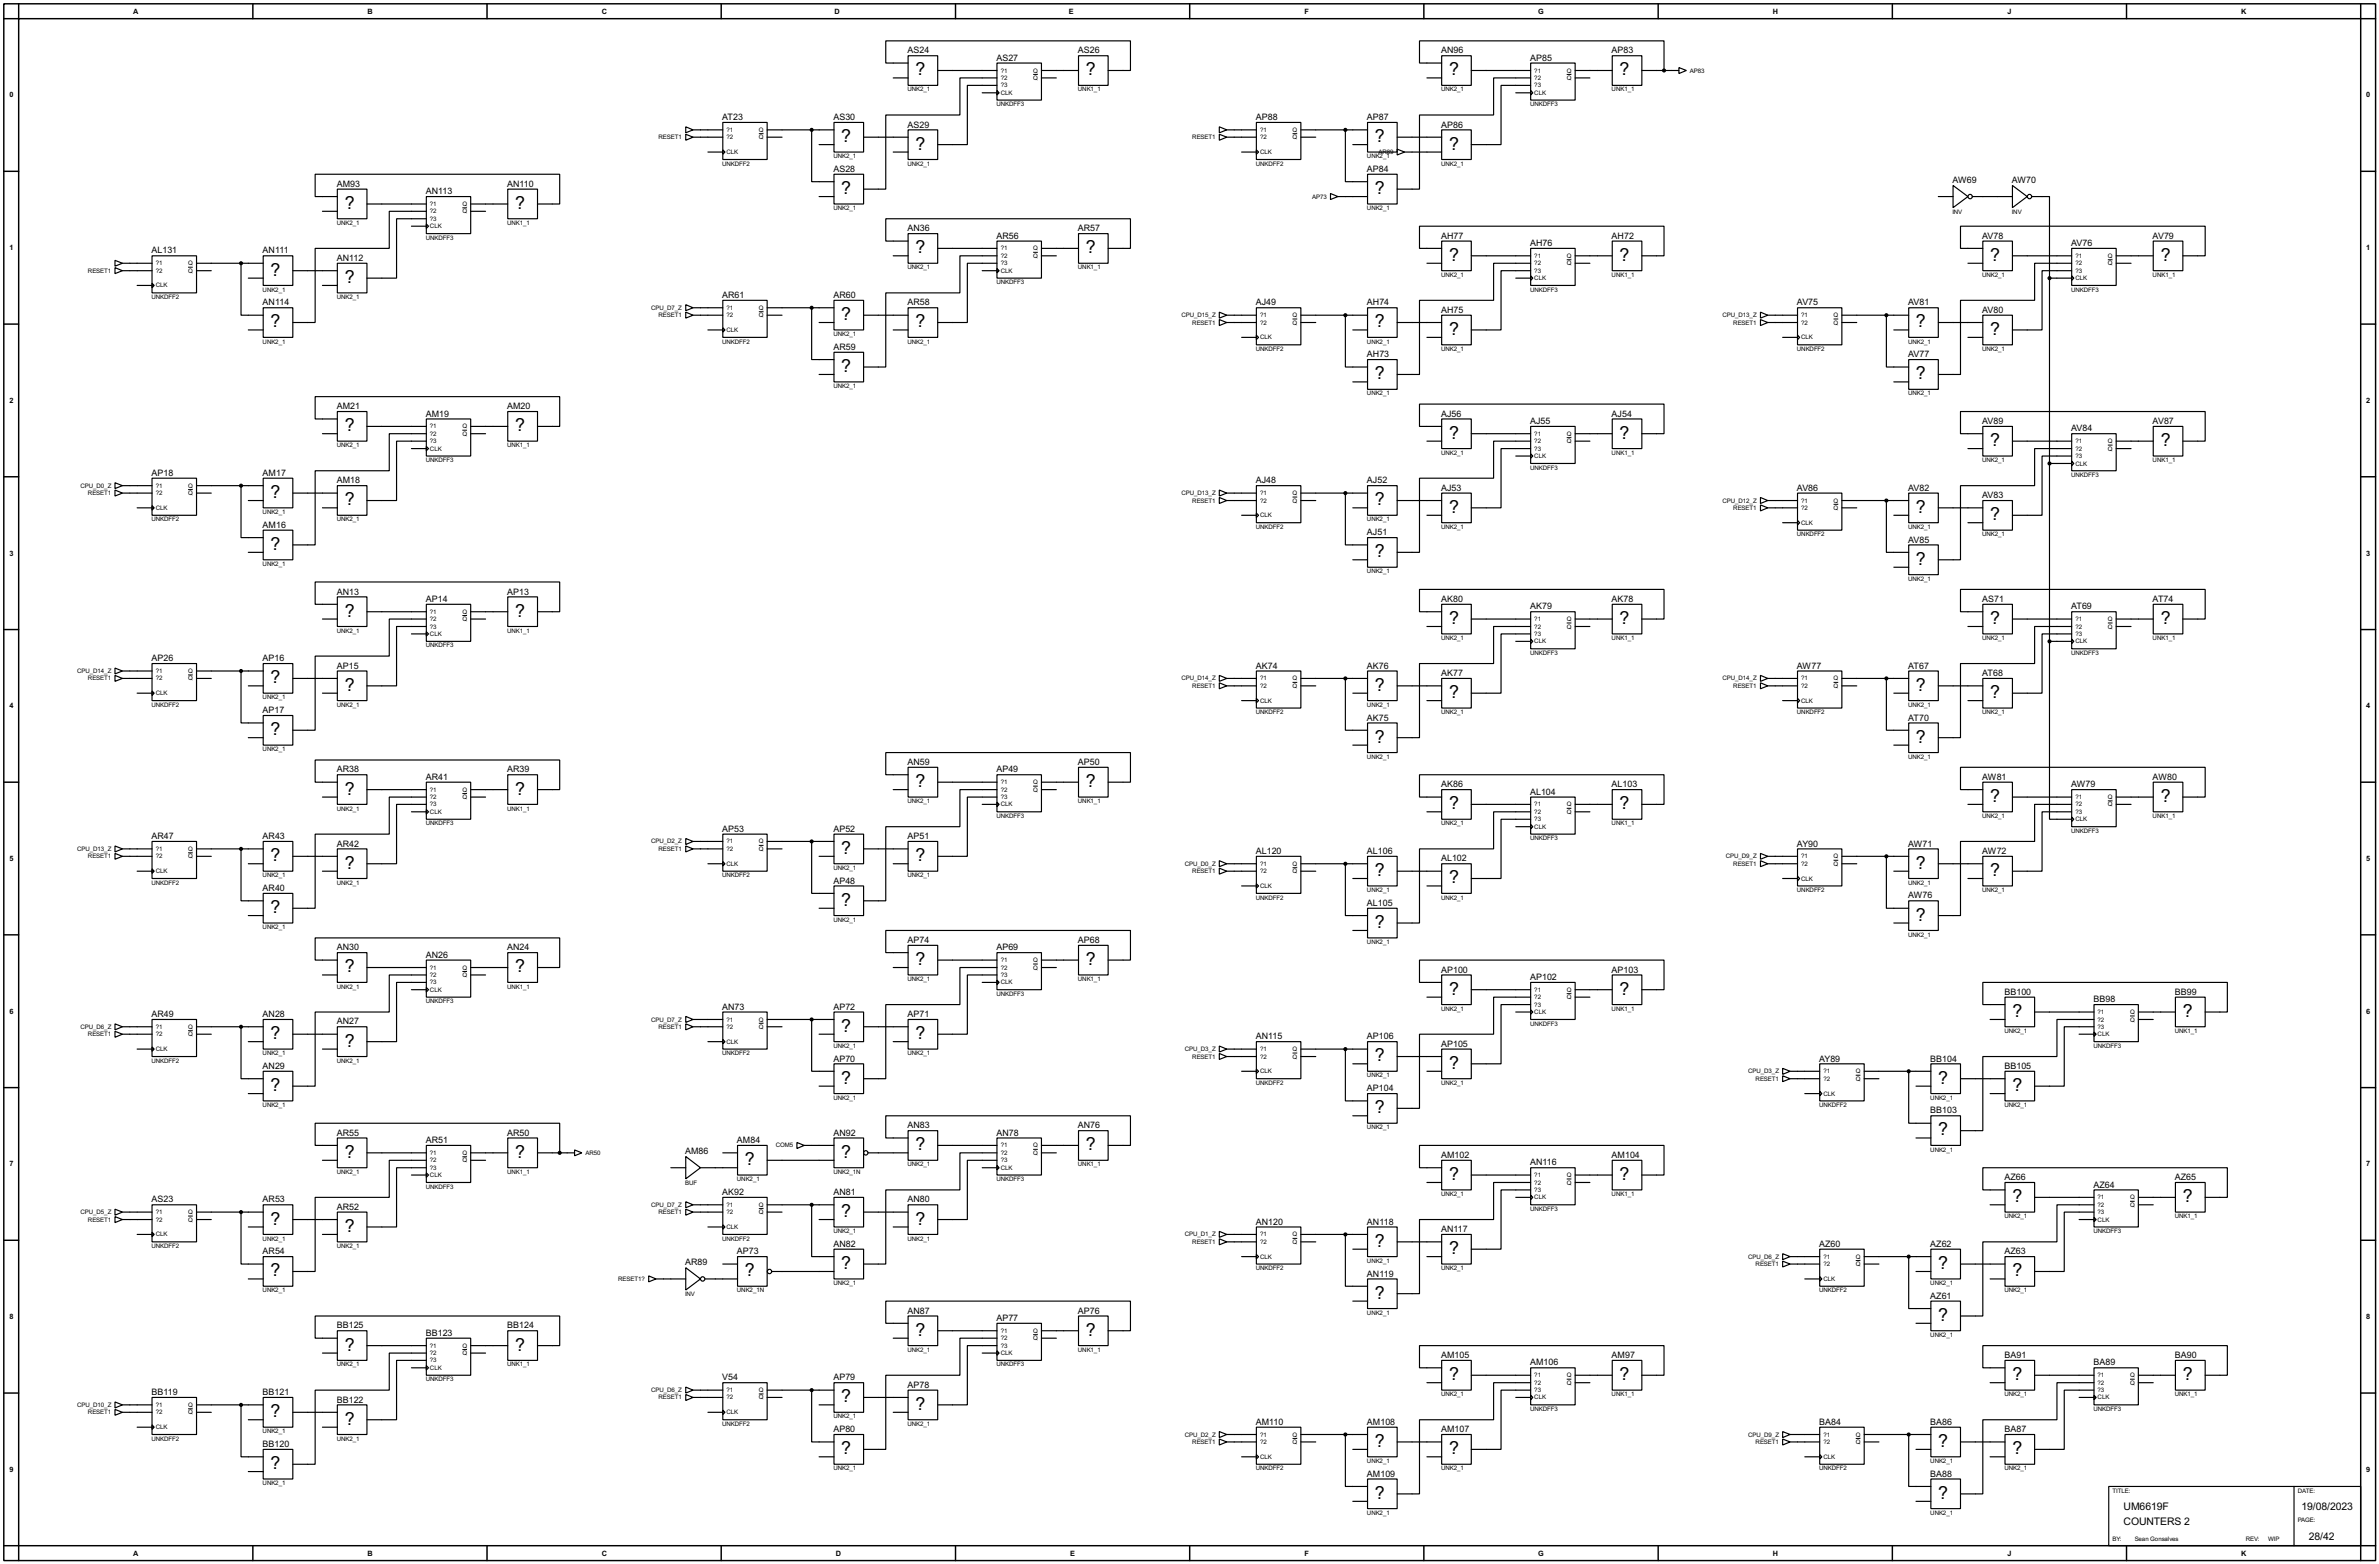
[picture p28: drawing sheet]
<svg xmlns="http://www.w3.org/2000/svg" width="815mm" height="536mm" viewBox="0 0 815 536" stroke-linecap="round" stroke-linejoin="round" font-family="sans-serif">
<defs><g id="words">
<g font-size="6.9">
<text x="313.7" y="25.9">?</text>
<text x="372.2" y="25.9">?</text>
<text x="496.6" y="25.9">?</text>
<text x="555" y="25.9">?</text>
<text x="288.3" y="48.7">?</text>
<text x="313.7" y="51.3">?</text>
<text x="471.2" y="48.7">?</text>
<text x="496.6" y="51.3">?</text>
<text x="118.2" y="71.5">?</text>
<text x="176.6" y="71.5">?</text>
<text x="288.3" y="66.5">?</text>
<text x="471.2" y="66.5">?</text>
<text x="313.7" y="86.8">?</text>
<text x="372.2" y="86.8">?</text>
<text x="496.6" y="89.4">?</text>
<text x="555" y="89.4">?</text>
<text x="682" y="89.4">?</text>
<text x="740.5" y="89.4">?</text>
<text x="92.8" y="94.5">?</text>
<text x="118.2" y="96.9">?</text>
<text x="92.8" y="112.2">?</text>
<text x="288.3" y="109.6">?</text>
<text x="313.7" y="112.2">?</text>
<text x="471.2" y="112.2">?</text>
<text x="656.6" y="112.2">?</text>
<text x="496.6" y="114.8">?</text>
<text x="682" y="114.8">?</text>
<text x="288.3" y="127.5">?</text>
<text x="471.2" y="130">?</text>
<text x="656.6" y="130">?</text>
<text x="118.2" y="147.7">?</text>
<text x="176.6" y="147.7">?</text>
<text x="496.6" y="150.3">?</text>
<text x="555" y="150.3">?</text>
<text x="682" y="152.9">?</text>
<text x="740.5" y="152.9">?</text>
<text x="92.8" y="170.7">?</text>
<text x="118.2" y="173.1">?</text>
<text x="471.2" y="173.1">?</text>
<text x="496.6" y="175.7">?</text>
<text x="656.6" y="175.7">?</text>
<text x="682" y="178.3">?</text>
<text x="92.8" y="188.4">?</text>
<text x="471.2" y="191">?</text>
<text x="656.6" y="193.5">?</text>
<text x="118.2" y="211.3">?</text>
<text x="176.6" y="211.3">?</text>
<text x="496.6" y="213.8">?</text>
<text x="555" y="213.8">?</text>
<text x="682" y="213.8">?</text>
<text x="740.5" y="213.8">?</text>
<text x="92.8" y="234.2">?</text>
<text x="118.2" y="236.7">?</text>
<text x="471.2" y="236.7">?</text>
<text x="496.6" y="239.2">?</text>
<text x="656.6" y="236.7">?</text>
<text x="682" y="239.2">?</text>
<text x="92.8" y="251.9">?</text>
<text x="471.2" y="254.5">?</text>
<text x="656.6" y="254.5">?</text>
<text x="313.7" y="269.7">?</text>
<text x="372.2" y="269.7">?</text>
<text x="118.2" y="272.3">?</text>
<text x="176.6" y="272.3">?</text>
<text x="682" y="274.8">?</text>
<text x="740.5" y="274.8">?</text>
<text x="496.6" y="277.3">?</text>
<text x="555" y="277.3">?</text>
<text x="288.3" y="292.6">?</text>
<text x="92.8" y="295.1">?</text>
<text x="118.2" y="297.7">?</text>
<text x="313.7" y="295.1">?</text>
<text x="656.6" y="297.7">?</text>
<text x="471.2" y="300.2">?</text>
<text x="496.6" y="302.7">?</text>
<text x="682" y="300.2">?</text>
<text x="288.3" y="310.4">?</text>
<text x="92.8" y="312.9">?</text>
<text x="471.2" y="318">?</text>
<text x="656.6" y="315.4">?</text>
<text x="118.2" y="333.2">?</text>
<text x="176.6" y="333.2">?</text>
<text x="313.7" y="330.7">?</text>
<text x="372.2" y="330.7">?</text>
<text x="496.6" y="340.8">?</text>
<text x="555" y="340.8">?</text>
<text x="288.3" y="353.5">?</text>
<text x="689.7" y="348.5">?</text>
<text x="748.1" y="348.5">?</text>
<text x="92.8" y="356.1">?</text>
<text x="118.2" y="358.6">?</text>
<text x="313.7" y="356.1">?</text>
<text x="471.2" y="363.7">?</text>
<text x="288.3" y="371.3">?</text>
<text x="496.6" y="366.2">?</text>
<text x="664.3" y="371.3">?</text>
<text x="92.8" y="373.9">?</text>
<text x="689.7" y="373.9">?</text>
<text x="471.2" y="381.5">?</text>
<text x="664.3" y="389.1">?</text>
<text x="313.7" y="394.2">?</text>
<text x="372.2" y="394.2">?</text>
<text x="118.2" y="396.7">?</text>
<text x="176.6" y="396.7">?</text>
<text x="255.3" y="399.3">?</text>
<text x="288.3" y="396.7">?</text>
<text x="496.6" y="404.3">?</text>
<text x="555" y="404.3">?</text>
<text x="689.7" y="412">?</text>
<text x="748.1" y="412">?</text>
<text x="92.8" y="419.6">?</text>
<text x="288.3" y="417">?</text>
<text x="313.7" y="419.6">?</text>
<text x="118.2" y="422.1">?</text>
<text x="471.2" y="427.2">?</text>
<text x="496.6" y="429.7">?</text>
<text x="92.8" y="437.4">?</text>
<text x="255.3" y="437.4">?</text>
<text x="288.3" y="434.8">?</text>
<text x="664.3" y="434.8">?</text>
<text x="689.7" y="437.4">?</text>
<text x="471.2" y="445">?</text>
<text x="664.3" y="452.6">?</text>
<text x="313.7" y="457.7">?</text>
<text x="372.2" y="457.7">?</text>
<text x="118.2" y="462.8">?</text>
<text x="176.6" y="462.8">?</text>
<text x="496.6" y="472.9">?</text>
<text x="555" y="472.9">?</text>
<text x="689.7" y="472.9">?</text>
<text x="748.1" y="472.9">?</text>
<text x="92.8" y="485.6">?</text>
<text x="288.3" y="480.5">?</text>
<text x="313.7" y="483.1">?</text>
<text x="118.2" y="488.2">?</text>
<text x="471.2" y="495.8">?</text>
<text x="664.3" y="495.8">?</text>
<text x="92.8" y="503.4">?</text>
<text x="288.3" y="498.3">?</text>
<text x="496.6" y="498.3">?</text>
<text x="689.7" y="498.3">?</text>
<text x="471.2" y="513.6">?</text>
<text x="664.3" y="513.6">?</text>
</g>
<g font-size="4">
<text x="727.8" y="517.5">UM6619F</text>
<text x="788.7" y="517.5">19/08/2023</text>
<text x="727.8" y="522.5">COUNTERS 2</text>
<text x="791.3" y="527.6">28/42</text>
</g>
<g font-size="3.4">
<text x="311" y="18.3">AS24</text>
<text x="341.5" y="20.8">AS27</text>
<text x="369.4" y="18.3">AS26</text>
<text x="493.9" y="18.3">AN96</text>
<text x="524.4" y="20.8">AP85</text>
<text x="552.3" y="18.3">AP83</text>
<text x="247.5" y="41.1">AT23</text>
<text x="285.6" y="41.1">AS30</text>
<text x="430.4" y="41.1">AP88</text>
<text x="468.5" y="41.1">AP87</text>
<text x="311" y="43.7">AS29</text>
<text x="493.9" y="43.7">AP86</text>
<text x="285.6" y="58.9">AS28</text>
<text x="468.5" y="58.9">AP84</text>
<text x="115.4" y="64">AM93</text>
<text x="173.8" y="64">AN110</text>
<text x="669.1" y="62.8">AW69</text>
<text x="689.5" y="62.8">AW70</text>
<text x="145.9" y="66.5">AN113</text>
<text x="311" y="79.2">AN36</text>
<text x="341.5" y="81.8">AR56</text>
<text x="369.4" y="79.2">AR57</text>
<text x="493.9" y="81.8">AH77</text>
<text x="552.3" y="81.8">AH72</text>
<text x="679.3" y="81.8">AV78</text>
<text x="737.7" y="81.8">AV79</text>
<text x="51.9" y="86.8">AL131</text>
<text x="90" y="86.8">AN111</text>
<text x="115.4" y="89.4">AN112</text>
<text x="524.4" y="84.3">AH76</text>
<text x="709.8" y="84.3">AV76</text>
<text x="90" y="104.7">AN114</text>
<text x="247.5" y="102.1">AR61</text>
<text x="285.6" y="102.1">AR60</text>
<text x="311" y="104.7">AR58</text>
<text x="430.4" y="104.7">AJ49</text>
<text x="468.5" y="104.7">AH74</text>
<text x="493.9" y="107.2">AH75</text>
<text x="615.8" y="104.7">AV75</text>
<text x="653.9" y="104.7">AV81</text>
<text x="679.3" y="107.2">AV80</text>
<text x="285.6" y="119.9">AR59</text>
<text x="468.5" y="122.4">AH73</text>
<text x="653.9" y="122.4">AV77</text>
<text x="115.4" y="140.2">AM21</text>
<text x="145.9" y="142.8">AM19</text>
<text x="173.8" y="140.2">AM20</text>
<text x="493.9" y="142.8">AJ56</text>
<text x="552.3" y="142.8">AJ54</text>
<text x="524.4" y="145.3">AJ55</text>
<text x="679.3" y="145.3">AV89</text>
<text x="709.8" y="147.8">AV84</text>
<text x="737.7" y="145.3">AV87</text>
<text x="51.9" y="163">AP18</text>
<text x="90" y="163">AM17</text>
<text x="115.4" y="165.6">AM18</text>
<text x="430.4" y="165.6">AJ48</text>
<text x="468.5" y="165.6">AJ52</text>
<text x="493.9" y="168.2">AJ53</text>
<text x="615.8" y="168.2">AV86</text>
<text x="653.9" y="168.2">AV82</text>
<text x="679.3" y="170.7">AV83</text>
<text x="90" y="180.9">AM16</text>
<text x="468.5" y="183.4">AJ51</text>
<text x="653.9" y="185.9">AV85</text>
<text x="115.4" y="203.7">AN13</text>
<text x="173.8" y="203.7">AP13</text>
<text x="145.9" y="206.3">AP14</text>
<text x="493.9" y="206.3">AK80</text>
<text x="524.4" y="208.8">AK79</text>
<text x="552.3" y="206.3">AK78</text>
<text x="679.3" y="206.3">AS71</text>
<text x="709.8" y="208.8">AT69</text>
<text x="737.7" y="206.3">AT74</text>
<text x="51.9" y="226.6">AP26</text>
<text x="90" y="226.6">AP16</text>
<text x="115.4" y="229.1">AP15</text>
<text x="430.4" y="229.1">AK74</text>
<text x="468.5" y="229.1">AK76</text>
<text x="493.9" y="231.7">AK77</text>
<text x="615.8" y="229.1">AW77</text>
<text x="653.9" y="229.1">AT67</text>
<text x="679.3" y="231.7">AT68</text>
<text x="90" y="244.4">AP17</text>
<text x="468.5" y="246.9">AK75</text>
<text x="653.9" y="246.9">AT70</text>
<text x="311" y="262.1">AN59</text>
<text x="369.4" y="262.1">AP50</text>
<text x="115.4" y="264.7">AR38</text>
<text x="145.9" y="267.2">AR41</text>
<text x="173.8" y="264.7">AR39</text>
<text x="341.5" y="264.7">AP49</text>
<text x="493.9" y="269.8">AK86</text>
<text x="552.3" y="269.8">AL103</text>
<text x="679.3" y="267.2">AW81</text>
<text x="709.8" y="269.8">AW79</text>
<text x="737.7" y="267.2">AW80</text>
<text x="524.4" y="272.3">AL104</text>
<text x="51.9" y="287.5">AR47</text>
<text x="90" y="287.5">AR43</text>
<text x="247.5" y="285">AP53</text>
<text x="285.6" y="285">AP52</text>
<text x="311" y="287.5">AP51</text>
<text x="115.4" y="290.1">AR42</text>
<text x="430.4" y="292.6">AL120</text>
<text x="468.5" y="292.6">AL106</text>
<text x="615.8" y="290.1">AY90</text>
<text x="653.9" y="290.1">AW71</text>
<text x="679.3" y="292.6">AW72</text>
<text x="493.9" y="295.2">AL102</text>
<text x="90" y="305.3">AR40</text>
<text x="285.6" y="302.8">AP48</text>
<text x="468.5" y="310.4">AL105</text>
<text x="653.9" y="307.9">AW76</text>
<text x="311" y="323.1">AP74</text>
<text x="369.4" y="323.1">AP68</text>
<text x="115.4" y="325.6">AN30</text>
<text x="145.9" y="328.2">AN26</text>
<text x="173.8" y="325.6">AN24</text>
<text x="341.5" y="325.6">AP69</text>
<text x="493.9" y="333.3">AP100</text>
<text x="524.4" y="335.8">AP102</text>
<text x="552.3" y="333.3">AP103</text>
<text x="686.9" y="340.9">BB100</text>
<text x="745.3" y="340.9">BB99</text>
<text x="247.5" y="346">AN73</text>
<text x="285.6" y="346">AP72</text>
<text x="717.4" y="343.4">BB98</text>
<text x="51.9" y="348.5">AR49</text>
<text x="90" y="348.5">AN28</text>
<text x="115.4" y="351">AN27</text>
<text x="311" y="348.5">AP71</text>
<text x="430.4" y="356.1">AN115</text>
<text x="468.5" y="356.1">AP106</text>
<text x="493.9" y="358.7">AP105</text>
<text x="285.6" y="363.7">AP70</text>
<text x="623.4" y="363.7">AY89</text>
<text x="661.5" y="363.7">BB104</text>
<text x="90" y="366.3">AN29</text>
<text x="686.9" y="366.3">BB105</text>
<text x="468.5" y="373.9">AP104</text>
<text x="661.5" y="381.5">BB103</text>
<text x="115.4" y="389.1">AR55</text>
<text x="173.8" y="389.1">AR50</text>
<text x="285.6" y="389.1">AN92</text>
<text x="311" y="386.6">AN83</text>
<text x="341.5" y="389.1">AN78</text>
<text x="369.4" y="386.6">AN76</text>
<text x="145.9" y="391.7">AR51</text>
<text x="234.8" y="395.5">AM86</text>
<text x="252.6" y="391.7">AM84</text>
<text x="493.9" y="396.8">AM102</text>
<text x="524.4" y="399.3">AN116</text>
<text x="552.3" y="396.8">AM104</text>
<text x="686.9" y="404.4">AZ66</text>
<text x="717.4" y="406.9">AZ64</text>
<text x="745.3" y="404.4">AZ65</text>
<text x="51.9" y="412">AS23</text>
<text x="90" y="412">AR53</text>
<text x="247.5" y="409.5">AK92</text>
<text x="285.6" y="409.5">AN81</text>
<text x="311" y="412">AN80</text>
<text x="115.4" y="414.5">AR52</text>
<text x="430.4" y="419.6">AN120</text>
<text x="468.5" y="419.6">AN118</text>
<text x="493.9" y="422.2">AN117</text>
<text x="90" y="429.8">AR54</text>
<text x="252.6" y="429.8">AP73</text>
<text x="285.6" y="427.2">AN82</text>
<text x="623.4" y="427.2">AZ60</text>
<text x="661.5" y="427.2">AZ62</text>
<text x="686.9" y="429.8">AZ63</text>
<text x="234.8" y="433.6">AR89</text>
<text x="468.5" y="437.4">AN119</text>
<text x="661.5" y="445">AZ61</text>
<text x="115.4" y="455.2">BB125</text>
<text x="173.8" y="455.2">BB124</text>
<text x="311" y="450.1">AN87</text>
<text x="341.5" y="452.6">AP77</text>
<text x="369.4" y="450.1">AP76</text>
<text x="145.9" y="457.7">BB123</text>
<text x="493.9" y="465.3">AM105</text>
<text x="524.4" y="467.9">AM106</text>
<text x="552.3" y="465.3">AM97</text>
<text x="686.9" y="465.3">BA91</text>
<text x="717.4" y="467.9">BA89</text>
<text x="745.3" y="465.3">BA90</text>
<text x="247.5" y="473">V54</text>
<text x="285.6" y="473">AP79</text>
<text x="51.9" y="478">BB119</text>
<text x="90" y="478">BB121</text>
<text x="311" y="475.5">AP78</text>
<text x="115.4" y="480.6">BB122</text>
<text x="285.6" y="490.7">AP80</text>
<text x="430.4" y="488.2">AM110</text>
<text x="468.5" y="488.2">AM108</text>
<text x="493.9" y="490.7">AM107</text>
<text x="623.4" y="488.2">BA84</text>
<text x="661.5" y="488.2">BA86</text>
<text x="686.9" y="490.7">BA87</text>
<text x="90" y="495.8">BB120</text>
<text x="468.5" y="506">AM109</text>
<text x="661.5" y="506">BA88</text>
</g>
<g font-size="2.8">
<text x="45.7" y="4.7">A</text>
<text x="126" y="4.7">B</text>
<text x="206.2" y="4.7">C</text>
<text x="286" y="4.7">D</text>
<text x="366.3" y="4.7">E</text>
<text x="447.1" y="4.7">F</text>
<text x="527.2" y="4.7">G</text>
<text x="607.5" y="4.7">H</text>
<text x="688" y="4.7">J</text>
<text x="768.1" y="4.7">K</text>
<text x="3.2" y="33.4">0</text>
<text x="810.9" y="33.4">0</text>
<text x="3.2" y="85.7">1</text>
<text x="810.9" y="85.7">1</text>
<text x="3.2" y="138.1">2</text>
<text x="810.9" y="138.1">2</text>
<text x="3.2" y="190.4">3</text>
<text x="810.9" y="190.4">3</text>
<text x="3.2" y="242.7">4</text>
<text x="810.9" y="242.7">4</text>
<text x="3.2" y="295">5</text>
<text x="810.9" y="295">5</text>
<text x="3.2" y="347.4">6</text>
<text x="810.9" y="347.4">6</text>
<text x="3.2" y="399.7">7</text>
<text x="810.9" y="399.7">7</text>
<text x="3.2" y="452">8</text>
<text x="810.9" y="452">8</text>
<text x="3.2" y="504.3">9</text>
<text x="810.9" y="504.3">9</text>
<text x="45.7" y="533">A</text>
<text x="126" y="533">B</text>
<text x="206.2" y="533">C</text>
<text x="286.5" y="533">D</text>
<text x="366.8" y="533">E</text>
<text x="447.1" y="533">F</text>
<text x="527.2" y="533">G</text>
<text x="607.5" y="533">H</text>
<text x="688" y="533">J</text>
<text x="768.1" y="533">K</text>
</g>
<g font-size="2.4">
<text x="343" y="24.8">?1</text>
<text x="343" y="27.4">?2</text>
<text x="343" y="30">?3</text>
<text x="354.1" y="27.4">Q</text>
<text x="354.1" y="24.8">Q</text>
<text x="525.8" y="24.8">?1</text>
<text x="525.8" y="27.4">?2</text>
<text x="525.8" y="30">?3</text>
<text x="536.9" y="27.4">Q</text>
<text x="536.9" y="24.8">Q</text>
<text x="579.2" y="24.8">AP83</text>
<text x="311" y="31.3">UNK2_1</text>
<text x="343" y="32.5">CLK</text>
<text x="369.4" y="31.3">UNK1_1</text>
<text x="493.9" y="31.3">UNK2_1</text>
<text x="525.8" y="32.5">CLK</text>
<text x="552.3" y="31.3">UNK1_1</text>
<text x="341.5" y="36.4">UNKDFF3</text>
<text x="524.4" y="36.4">UNKDFF3</text>
<text x="225.7" y="47.7">RESET1</text>
<text x="249" y="45.2">?1</text>
<text x="249" y="47.7">?2</text>
<text x="260.1" y="47.7">Q</text>
<text x="260.1" y="45.2">Q</text>
<text x="408.6" y="47.7">RESET1</text>
<text x="431.9" y="45.2">?1</text>
<text x="431.9" y="47.7">?2</text>
<text x="443" y="47.7">Q</text>
<text x="443" y="45.2">Q</text>
<text x="249" y="52.8">CLK</text>
<text x="431.9" y="52.8">CLK</text>
<text x="472.4" y="52.8">AR89</text>
<text x="247.5" y="56.8">UNKDFF2</text>
<text x="285.6" y="54.2">UNK2_1</text>
<text x="311" y="56.8">UNK2_1</text>
<text x="430.4" y="56.8">UNKDFF2</text>
<text x="468.5" y="54.2">UNK2_1</text>
<text x="493.9" y="56.8">UNK2_1</text>
<text x="147.4" y="70.6">?1</text>
<text x="158.5" y="70.6">Q</text>
<text x="285.6" y="72">UNK2_1</text>
<text x="449.7" y="68.1">AP73</text>
<text x="468.5" y="72">UNK2_1</text>
<text x="115.4" y="77">UNK2_1</text>
<text x="147.4" y="73.1">?2</text>
<text x="147.4" y="75.6">?3</text>
<text x="158.5" y="73.1">Q</text>
<text x="173.8" y="77">UNK1_1</text>
<text x="669.1" y="73.3">INV</text>
<text x="689.5" y="73.3">INV</text>
<text x="145.9" y="82.2">UNKDFF3</text>
<text x="147.4" y="78.2">CLK</text>
<text x="343" y="85.8">?1</text>
<text x="343" y="88.3">?2</text>
<text x="354.1" y="88.3">Q</text>
<text x="354.1" y="85.8">Q</text>
<text x="525.8" y="88.3">?1</text>
<text x="536.9" y="88.3">Q</text>
<text x="711.3" y="88.3">?1</text>
<text x="722.4" y="88.3">Q</text>
<text x="30.2" y="93.5">RESET1</text>
<text x="53.4" y="90.9">?1</text>
<text x="53.4" y="93.5">?2</text>
<text x="64.5" y="93.5">Q</text>
<text x="64.5" y="90.9">Q</text>
<text x="311" y="92.3">UNK2_1</text>
<text x="343" y="93.5">CLK</text>
<text x="343" y="90.9">?3</text>
<text x="369.4" y="92.3">UNK1_1</text>
<text x="493.9" y="94.9">UNK2_1</text>
<text x="525.8" y="96">CLK</text>
<text x="525.8" y="90.9">?2</text>
<text x="525.8" y="93.5">?3</text>
<text x="536.9" y="90.9">Q</text>
<text x="552.3" y="94.9">UNK1_1</text>
<text x="679.3" y="94.9">UNK2_1</text>
<text x="711.3" y="96">CLK</text>
<text x="711.3" y="90.9">?2</text>
<text x="711.3" y="93.5">?3</text>
<text x="722.4" y="90.9">Q</text>
<text x="737.7" y="94.9">UNK1_1</text>
<text x="53.4" y="98.5">CLK</text>
<text x="90" y="99.9">UNK2_1</text>
<text x="341.5" y="97.4">UNKDFF3</text>
<text x="524.4" y="99.9">UNKDFF3</text>
<text x="709.8" y="99.9">UNKDFF3</text>
<text x="51.9" y="102.4">UNKDFF2</text>
<text x="115.4" y="102.4">UNK2_1</text>
<text x="223.2" y="106.2">CPU_D7_Z</text>
<text x="249" y="106.2">?1</text>
<text x="260.1" y="106.2">Q</text>
<text x="225.7" y="108.7">RESET1</text>
<text x="249" y="113.7">CLK</text>
<text x="249" y="108.7">?2</text>
<text x="260.1" y="108.7">Q</text>
<text x="404.9" y="108.7">CPU_D15_Z</text>
<text x="408.6" y="111.2">RESET1</text>
<text x="431.9" y="108.7">?1</text>
<text x="431.9" y="111.2">?2</text>
<text x="443" y="111.2">Q</text>
<text x="443" y="108.7">Q</text>
<text x="590.3" y="108.7">CPU_D13_Z</text>
<text x="594" y="111.2">RESET1</text>
<text x="617.3" y="108.7">?1</text>
<text x="617.3" y="111.2">?2</text>
<text x="628.4" y="111.2">Q</text>
<text x="628.4" y="108.7">Q</text>
<text x="90" y="117.7">UNK2_1</text>
<text x="247.5" y="117.7">UNKDFF2</text>
<text x="285.6" y="115.1">UNK2_1</text>
<text x="311" y="117.7">UNK2_1</text>
<text x="431.9" y="116.3">CLK</text>
<text x="468.5" y="117.7">UNK2_1</text>
<text x="617.3" y="116.3">CLK</text>
<text x="653.9" y="117.7">UNK2_1</text>
<text x="430.4" y="120.3">UNKDFF2</text>
<text x="493.9" y="120.3">UNK2_1</text>
<text x="615.8" y="120.3">UNKDFF2</text>
<text x="679.3" y="120.3">UNK2_1</text>
<text x="285.6" y="133">UNK2_1</text>
<text x="468.5" y="135.5">UNK2_1</text>
<text x="653.9" y="135.5">UNK2_1</text>
<text x="147.4" y="146.8">?1</text>
<text x="147.4" y="149.3">?2</text>
<text x="158.5" y="149.3">Q</text>
<text x="158.5" y="146.8">Q</text>
<text x="525.8" y="149.3">?1</text>
<text x="536.9" y="149.3">Q</text>
<text x="115.4" y="153.2">UNK2_1</text>
<text x="147.4" y="154.4">CLK</text>
<text x="147.4" y="151.8">?3</text>
<text x="173.8" y="153.2">UNK1_1</text>
<text x="493.9" y="155.8">UNK2_1</text>
<text x="525.8" y="151.8">?2</text>
<text x="525.8" y="154.4">?3</text>
<text x="536.9" y="151.8">Q</text>
<text x="552.3" y="155.8">UNK1_1</text>
<text x="711.3" y="151.8">?1</text>
<text x="711.3" y="154.4">?2</text>
<text x="722.4" y="154.4">Q</text>
<text x="722.4" y="151.8">Q</text>
<text x="145.9" y="158.4">UNKDFF3</text>
<text x="524.4" y="160.9">UNKDFF3</text>
<text x="525.8" y="157">CLK</text>
<text x="679.3" y="158.4">UNK2_1</text>
<text x="711.3" y="159.5">CLK</text>
<text x="711.3" y="157">?3</text>
<text x="737.7" y="158.4">UNK1_1</text>
<text x="27.6" y="167.1">CPU_D0_Z</text>
<text x="53.4" y="167.1">?1</text>
<text x="64.5" y="167.1">Q</text>
<text x="709.8" y="163.4">UNKDFF3</text>
<text x="30.2" y="169.7">RESET1</text>
<text x="53.4" y="169.7">?2</text>
<text x="64.5" y="169.7">Q</text>
<text x="404.9" y="169.7">CPU_D13_Z</text>
<text x="408.6" y="172.2">RESET1</text>
<text x="431.9" y="169.7">?1</text>
<text x="431.9" y="172.2">?2</text>
<text x="443" y="172.2">Q</text>
<text x="443" y="169.7">Q</text>
<text x="590.3" y="172.2">CPU_D12_Z</text>
<text x="617.3" y="172.2">?1</text>
<text x="628.4" y="172.2">Q</text>
<text x="51.9" y="178.7">UNKDFF2</text>
<text x="53.4" y="174.7">CLK</text>
<text x="90" y="176.1">UNK2_1</text>
<text x="115.4" y="178.7">UNK2_1</text>
<text x="431.9" y="177.3">CLK</text>
<text x="468.5" y="178.7">UNK2_1</text>
<text x="594" y="174.7">RESET1</text>
<text x="617.3" y="179.8">CLK</text>
<text x="617.3" y="174.7">?2</text>
<text x="628.4" y="174.7">Q</text>
<text x="430.4" y="181.2">UNKDFF2</text>
<text x="493.9" y="181.2">UNK2_1</text>
<text x="615.8" y="183.8">UNKDFF2</text>
<text x="653.9" y="181.2">UNK2_1</text>
<text x="679.3" y="183.8">UNK2_1</text>
<text x="90" y="193.9">UNK2_1</text>
<text x="468.5" y="196.5">UNK2_1</text>
<text x="653.9" y="199">UNK2_1</text>
<text x="147.4" y="210.3">?1</text>
<text x="147.4" y="212.8">?2</text>
<text x="147.4" y="215.4">?3</text>
<text x="158.5" y="212.8">Q</text>
<text x="158.5" y="210.3">Q</text>
<text x="525.8" y="212.8">?1</text>
<text x="525.8" y="215.4">?2</text>
<text x="536.9" y="215.4">Q</text>
<text x="536.9" y="212.8">Q</text>
<text x="711.3" y="212.8">?1</text>
<text x="711.3" y="215.4">?2</text>
<text x="722.4" y="215.4">Q</text>
<text x="722.4" y="212.8">Q</text>
<text x="115.4" y="216.8">UNK2_1</text>
<text x="145.9" y="221.9">UNKDFF3</text>
<text x="147.4" y="217.9">CLK</text>
<text x="173.8" y="216.8">UNK1_1</text>
<text x="493.9" y="219.3">UNK2_1</text>
<text x="525.8" y="220.5">CLK</text>
<text x="525.8" y="217.9">?3</text>
<text x="552.3" y="219.3">UNK1_1</text>
<text x="679.3" y="219.3">UNK2_1</text>
<text x="711.3" y="220.5">CLK</text>
<text x="711.3" y="217.9">?3</text>
<text x="737.7" y="219.3">UNK1_1</text>
<text x="524.4" y="224.4">UNKDFF3</text>
<text x="709.8" y="224.4">UNKDFF3</text>
<text x="26.5" y="230.6">CPU_D14_Z</text>
<text x="30.2" y="233.2">RESET1</text>
<text x="53.4" y="230.6">?1</text>
<text x="53.4" y="233.2">?2</text>
<text x="64.5" y="233.2">Q</text>
<text x="64.5" y="230.6">Q</text>
<text x="404.9" y="233.2">CPU_D14_Z</text>
<text x="431.9" y="233.2">?1</text>
<text x="443" y="233.2">Q</text>
<text x="590.3" y="233.2">CPU_D14_Z</text>
<text x="617.3" y="233.2">?1</text>
<text x="628.4" y="233.2">Q</text>
<text x="53.4" y="238.2">CLK</text>
<text x="90" y="239.6">UNK2_1</text>
<text x="408.6" y="235.7">RESET1</text>
<text x="431.9" y="235.7">?2</text>
<text x="443" y="235.7">Q</text>
<text x="594" y="235.7">RESET1</text>
<text x="617.3" y="235.7">?2</text>
<text x="628.4" y="235.7">Q</text>
<text x="51.9" y="242.2">UNKDFF2</text>
<text x="115.4" y="242.2">UNK2_1</text>
<text x="430.4" y="244.7">UNKDFF2</text>
<text x="431.9" y="240.8">CLK</text>
<text x="468.5" y="242.2">UNK2_1</text>
<text x="493.9" y="244.7">UNK2_1</text>
<text x="615.8" y="244.7">UNKDFF2</text>
<text x="617.3" y="240.8">CLK</text>
<text x="653.9" y="242.2">UNK2_1</text>
<text x="679.3" y="244.7">UNK2_1</text>
<text x="90" y="257.4">UNK2_1</text>
<text x="468.5" y="260">UNK2_1</text>
<text x="653.9" y="260">UNK2_1</text>
<text x="343" y="268.7">?1</text>
<text x="354.1" y="268.7">Q</text>
<text x="147.4" y="271.3">?1</text>
<text x="147.4" y="273.8">?2</text>
<text x="158.5" y="273.8">Q</text>
<text x="158.5" y="271.3">Q</text>
<text x="311" y="275.2">UNK2_1</text>
<text x="343" y="271.3">?2</text>
<text x="343" y="273.8">?3</text>
<text x="354.1" y="271.3">Q</text>
<text x="369.4" y="275.2">UNK1_1</text>
<text x="711.3" y="273.8">?1</text>
<text x="722.4" y="273.8">Q</text>
<text x="115.4" y="277.7">UNK2_1</text>
<text x="147.4" y="278.9">CLK</text>
<text x="147.4" y="276.3">?3</text>
<text x="173.8" y="277.7">UNK1_1</text>
<text x="341.5" y="280.3">UNKDFF3</text>
<text x="343" y="276.3">CLK</text>
<text x="525.8" y="276.3">?1</text>
<text x="525.8" y="278.9">?2</text>
<text x="525.8" y="281.4">?3</text>
<text x="536.9" y="278.9">Q</text>
<text x="536.9" y="276.3">Q</text>
<text x="679.3" y="280.3">UNK2_1</text>
<text x="711.3" y="281.4">CLK</text>
<text x="711.3" y="276.3">?2</text>
<text x="711.3" y="278.9">?3</text>
<text x="722.4" y="276.3">Q</text>
<text x="737.7" y="280.3">UNK1_1</text>
<text x="145.9" y="282.8">UNKDFF3</text>
<text x="493.9" y="282.8">UNK2_1</text>
<text x="524.4" y="287.9">UNKDFF3</text>
<text x="525.8" y="284">CLK</text>
<text x="552.3" y="282.8">UNK1_1</text>
<text x="709.8" y="285.4">UNKDFF3</text>
<text x="26.5" y="291.6">CPU_D13_Z</text>
<text x="53.4" y="291.6">?1</text>
<text x="64.5" y="291.6">Q</text>
<text x="223.2" y="289">CPU_D2_Z</text>
<text x="225.7" y="291.6">RESET1</text>
<text x="249" y="289">?1</text>
<text x="249" y="291.6">?2</text>
<text x="260.1" y="291.6">Q</text>
<text x="260.1" y="289">Q</text>
<text x="30.2" y="294.1">RESET1</text>
<text x="53.4" y="299.2">CLK</text>
<text x="53.4" y="294.1">?2</text>
<text x="64.5" y="294.1">Q</text>
<text x="249" y="296.7">CLK</text>
<text x="285.6" y="298.1">UNK2_1</text>
<text x="406.1" y="296.7">CPU_D0_Z</text>
<text x="408.6" y="299.2">RESET1</text>
<text x="431.9" y="296.7">?1</text>
<text x="431.9" y="299.2">?2</text>
<text x="443" y="299.2">Q</text>
<text x="443" y="296.7">Q</text>
<text x="591.5" y="294.1">CPU_D9_Z</text>
<text x="594" y="296.7">RESET1</text>
<text x="617.3" y="294.1">?1</text>
<text x="617.3" y="296.7">?2</text>
<text x="628.4" y="296.7">Q</text>
<text x="628.4" y="294.1">Q</text>
<text x="51.9" y="303.1">UNKDFF2</text>
<text x="90" y="300.6">UNK2_1</text>
<text x="115.4" y="303.1">UNK2_1</text>
<text x="247.5" y="300.6">UNKDFF2</text>
<text x="311" y="300.6">UNK2_1</text>
<text x="431.9" y="304.3">CLK</text>
<text x="468.5" y="305.7">UNK2_1</text>
<text x="615.8" y="305.7">UNKDFF2</text>
<text x="617.3" y="301.7">CLK</text>
<text x="653.9" y="303.1">UNK2_1</text>
<text x="679.3" y="305.7">UNK2_1</text>
<text x="430.4" y="308.2">UNKDFF2</text>
<text x="493.9" y="308.2">UNK2_1</text>
<text x="285.6" y="315.8">UNK2_1</text>
<text x="90" y="318.4">UNK2_1</text>
<text x="468.5" y="323.5">UNK2_1</text>
<text x="653.9" y="320.9">UNK2_1</text>
<text x="343" y="329.7">?1</text>
<text x="354.1" y="329.7">Q</text>
<text x="147.4" y="332.2">?1</text>
<text x="147.4" y="334.8">?2</text>
<text x="158.5" y="334.8">Q</text>
<text x="158.5" y="332.2">Q</text>
<text x="343" y="332.2">?2</text>
<text x="343" y="334.8">?3</text>
<text x="354.1" y="332.2">Q</text>
<text x="115.4" y="338.7">UNK2_1</text>
<text x="147.4" y="339.8">CLK</text>
<text x="147.4" y="337.3">?3</text>
<text x="173.8" y="338.7">UNK1_1</text>
<text x="311" y="336.2">UNK2_1</text>
<text x="341.5" y="341.2">UNKDFF3</text>
<text x="343" y="337.3">CLK</text>
<text x="369.4" y="336.2">UNK1_1</text>
<text x="525.8" y="339.8">?1</text>
<text x="536.9" y="339.8">Q</text>
<text x="145.9" y="343.8">UNKDFF3</text>
<text x="493.9" y="346.3">UNK2_1</text>
<text x="525.8" y="347.5">CLK</text>
<text x="525.8" y="342.4">?2</text>
<text x="525.8" y="344.9">?3</text>
<text x="536.9" y="342.4">Q</text>
<text x="552.3" y="346.3">UNK1_1</text>
<text x="718.9" y="347.5">?1</text>
<text x="730" y="347.5">Q</text>
<text x="27.6" y="352.5">CPU_D6_Z</text>
<text x="53.4" y="352.5">?1</text>
<text x="64.5" y="352.5">Q</text>
<text x="223.2" y="350">CPU_D7_Z</text>
<text x="225.7" y="352.5">RESET1</text>
<text x="249" y="350">?1</text>
<text x="249" y="352.5">?2</text>
<text x="260.1" y="352.5">Q</text>
<text x="260.1" y="350">Q</text>
<text x="524.4" y="351.4">UNKDFF3</text>
<text x="686.9" y="353.9">UNK2_1</text>
<text x="718.9" y="350">?2</text>
<text x="718.9" y="352.5">?3</text>
<text x="730" y="350">Q</text>
<text x="745.3" y="353.9">UNK1_1</text>
<text x="30.2" y="355.1">RESET1</text>
<text x="53.4" y="355.1">?2</text>
<text x="64.5" y="355.1">Q</text>
<text x="249" y="357.6">CLK</text>
<text x="285.6" y="359">UNK2_1</text>
<text x="717.4" y="359">UNKDFF3</text>
<text x="718.9" y="355.1">CLK</text>
<text x="51.9" y="364.1">UNKDFF2</text>
<text x="53.4" y="360.2">CLK</text>
<text x="90" y="361.6">UNK2_1</text>
<text x="115.4" y="364.1">UNK2_1</text>
<text x="247.5" y="361.6">UNKDFF2</text>
<text x="311" y="361.6">UNK2_1</text>
<text x="406.1" y="360.2">CPU_D3_Z</text>
<text x="408.6" y="362.7">RESET1</text>
<text x="431.9" y="360.2">?1</text>
<text x="431.9" y="362.7">?2</text>
<text x="443" y="362.7">Q</text>
<text x="443" y="360.2">Q</text>
<text x="430.4" y="371.7">UNKDFF2</text>
<text x="431.9" y="367.8">CLK</text>
<text x="468.5" y="369.2">UNK2_1</text>
<text x="493.9" y="371.7">UNK2_1</text>
<text x="599.1" y="367.8">CPU_D3_Z</text>
<text x="601.7" y="370.3">RESET1</text>
<text x="624.9" y="367.8">?1</text>
<text x="624.9" y="370.3">?2</text>
<text x="636" y="370.3">Q</text>
<text x="636" y="367.8">Q</text>
<text x="285.6" y="376.8">UNK2_1</text>
<text x="624.9" y="375.4">CLK</text>
<text x="661.5" y="376.8">UNK2_1</text>
<text x="90" y="379.3">UNK2_1</text>
<text x="623.4" y="379.3">UNKDFF2</text>
<text x="686.9" y="379.3">UNK2_1</text>
<text x="468.5" y="387">UNK2_1</text>
<text x="147.4" y="395.7">?1</text>
<text x="158.5" y="395.7">Q</text>
<text x="200.7" y="395.7">AR50</text>
<text x="265.9" y="393.2">COM5</text>
<text x="343" y="393.2">?1</text>
<text x="343" y="395.7">?2</text>
<text x="354.1" y="395.7">Q</text>
<text x="354.1" y="393.2">Q</text>
<text x="661.5" y="394.6">UNK2_1</text>
<text x="147.4" y="398.3">?2</text>
<text x="147.4" y="400.8">?3</text>
<text x="158.5" y="398.3">Q</text>
<text x="311" y="399.7">UNK2_1</text>
<text x="343" y="400.8">CLK</text>
<text x="343" y="398.3">?3</text>
<text x="369.4" y="399.7">UNK1_1</text>
<text x="115.4" y="402.2">UNK2_1</text>
<text x="145.9" y="407.3">UNKDFF3</text>
<text x="147.4" y="403.3">CLK</text>
<text x="173.8" y="402.2">UNK1_1</text>
<text x="234.8" y="406">BUF</text>
<text x="252.6" y="404.7">UNK2_1</text>
<text x="285.6" y="402.2">UNK2_1N</text>
<text x="341.5" y="404.7">UNKDFF3</text>
<text x="525.8" y="403.3">?1</text>
<text x="525.8" y="405.9">?2</text>
<text x="536.9" y="405.9">Q</text>
<text x="536.9" y="403.3">Q</text>
<text x="223.2" y="413.5">CPU_D7_Z</text>
<text x="249" y="413.5">?1</text>
<text x="260.1" y="413.5">Q</text>
<text x="493.9" y="409.8">UNK2_1</text>
<text x="525.8" y="411">CLK</text>
<text x="525.8" y="408.4">?3</text>
<text x="552.3" y="409.8">UNK1_1</text>
<text x="718.9" y="411">?1</text>
<text x="718.9" y="413.5">?2</text>
<text x="730" y="413.5">Q</text>
<text x="730" y="411">Q</text>
<text x="27.6" y="416">CPU_D5_Z</text>
<text x="30.2" y="418.6">RESET1</text>
<text x="53.4" y="416">?1</text>
<text x="53.4" y="418.6">?2</text>
<text x="64.5" y="418.6">Q</text>
<text x="64.5" y="416">Q</text>
<text x="225.7" y="416">RESET1</text>
<text x="249" y="416">?2</text>
<text x="260.1" y="416">Q</text>
<text x="524.4" y="414.9">UNKDFF3</text>
<text x="686.9" y="417.4">UNK2_1</text>
<text x="718.9" y="418.6">CLK</text>
<text x="718.9" y="416">?3</text>
<text x="745.3" y="417.4">UNK1_1</text>
<text x="53.4" y="423.7">CLK</text>
<text x="90" y="425.1">UNK2_1</text>
<text x="247.5" y="425.1">UNKDFF2</text>
<text x="249" y="421.1">CLK</text>
<text x="285.6" y="422.5">UNK2_1</text>
<text x="311" y="425.1">UNK2_1</text>
<text x="406.1" y="423.7">CPU_D1_Z</text>
<text x="431.9" y="423.7">?1</text>
<text x="443" y="423.7">Q</text>
<text x="717.4" y="422.5">UNKDFF3</text>
<text x="51.9" y="427.6">UNKDFF2</text>
<text x="115.4" y="427.6">UNK2_1</text>
<text x="408.6" y="426.2">RESET1</text>
<text x="431.9" y="431.3">CLK</text>
<text x="431.9" y="426.2">?2</text>
<text x="443" y="426.2">Q</text>
<text x="599.1" y="431.3">CPU_D6_Z</text>
<text x="624.9" y="431.3">?1</text>
<text x="636" y="431.3">Q</text>
<text x="430.4" y="435.2">UNKDFF2</text>
<text x="468.5" y="432.7">UNK2_1</text>
<text x="493.9" y="435.2">UNK2_1</text>
<text x="601.7" y="433.8">RESET1</text>
<text x="624.9" y="433.8">?2</text>
<text x="636" y="433.8">Q</text>
<text x="90" y="442.8">UNK2_1</text>
<text x="211.9" y="438.9">RESET1?</text>
<text x="252.6" y="442.8">UNK2_1N</text>
<text x="285.6" y="440.3">UNK2_1</text>
<text x="623.4" y="442.8">UNKDFF2</text>
<text x="624.9" y="438.9">CLK</text>
<text x="661.5" y="440.3">UNK2_1</text>
<text x="686.9" y="442.8">UNK2_1</text>
<text x="234.8" y="444.1">INV</text>
<text x="468.5" y="450.5">UNK2_1</text>
<text x="147.4" y="461.8">?1</text>
<text x="158.5" y="461.8">Q</text>
<text x="343" y="456.7">?1</text>
<text x="343" y="459.2">?2</text>
<text x="343" y="461.8">?3</text>
<text x="354.1" y="459.2">Q</text>
<text x="354.1" y="456.7">Q</text>
<text x="661.5" y="458.1">UNK2_1</text>
<text x="147.4" y="464.3">?2</text>
<text x="147.4" y="466.8">?3</text>
<text x="158.5" y="464.3">Q</text>
<text x="311" y="463.2">UNK2_1</text>
<text x="343" y="464.3">CLK</text>
<text x="369.4" y="463.2">UNK1_1</text>
<text x="115.4" y="468.2">UNK2_1</text>
<text x="145.9" y="473.3">UNKDFF3</text>
<text x="147.4" y="469.4">CLK</text>
<text x="173.8" y="468.2">UNK1_1</text>
<text x="341.5" y="468.2">UNKDFF3</text>
<text x="525.8" y="471.9">?1</text>
<text x="536.9" y="471.9">Q</text>
<text x="718.9" y="471.9">?1</text>
<text x="730" y="471.9">Q</text>
<text x="223.2" y="477">CPU_D6_Z</text>
<text x="225.7" y="479.5">RESET1</text>
<text x="249" y="477">?1</text>
<text x="249" y="479.5">?2</text>
<text x="260.1" y="479.5">Q</text>
<text x="260.1" y="477">Q</text>
<text x="493.9" y="478.4">UNK2_1</text>
<text x="525.8" y="479.5">CLK</text>
<text x="525.8" y="474.5">?2</text>
<text x="525.8" y="477">?3</text>
<text x="536.9" y="474.5">Q</text>
<text x="552.3" y="478.4">UNK1_1</text>
<text x="686.9" y="478.4">UNK2_1</text>
<text x="718.9" y="479.5">CLK</text>
<text x="718.9" y="474.5">?2</text>
<text x="718.9" y="477">?3</text>
<text x="730" y="474.5">Q</text>
<text x="745.3" y="478.4">UNK1_1</text>
<text x="26.5" y="482.1">CPU_D10_Z</text>
<text x="30.2" y="484.6">RESET1</text>
<text x="53.4" y="482.1">?1</text>
<text x="53.4" y="484.6">?2</text>
<text x="64.5" y="484.6">Q</text>
<text x="64.5" y="482.1">Q</text>
<text x="249" y="484.6">CLK</text>
<text x="524.4" y="483.5">UNKDFF3</text>
<text x="717.4" y="483.5">UNKDFF3</text>
<text x="53.4" y="489.7">CLK</text>
<text x="90" y="491.1">UNK2_1</text>
<text x="247.5" y="488.6">UNKDFF2</text>
<text x="285.6" y="486">UNK2_1</text>
<text x="311" y="488.6">UNK2_1</text>
<text x="51.9" y="493.6">UNKDFF2</text>
<text x="115.4" y="493.6">UNK2_1</text>
<text x="406.1" y="492.2">CPU_D2_Z</text>
<text x="408.6" y="494.8">RESET1</text>
<text x="431.9" y="492.2">?1</text>
<text x="431.9" y="494.8">?2</text>
<text x="443" y="494.8">Q</text>
<text x="443" y="492.2">Q</text>
<text x="599.1" y="492.2">CPU_D9_Z</text>
<text x="601.7" y="494.8">RESET1</text>
<text x="624.9" y="492.2">?1</text>
<text x="624.9" y="494.8">?2</text>
<text x="636" y="494.8">Q</text>
<text x="636" y="492.2">Q</text>
<text x="285.6" y="503.8">UNK2_1</text>
<text x="430.4" y="503.8">UNKDFF2</text>
<text x="431.9" y="499.9">CLK</text>
<text x="468.5" y="501.3">UNK2_1</text>
<text x="493.9" y="503.8">UNK2_1</text>
<text x="623.4" y="503.8">UNKDFF2</text>
<text x="624.9" y="499.9">CLK</text>
<text x="661.5" y="501.3">UNK2_1</text>
<text x="686.9" y="503.8">UNK2_1</text>
<text x="90" y="508.9">UNK2_1</text>
<text x="724" y="511.5">TITLE:</text>
<text x="787.5" y="511.5">DATE:</text>
<text x="468.5" y="519">UNK2_1</text>
<text x="661.5" y="519">UNK2_1</text>
<text x="787.5" y="521.6">PAGE:</text>
<text x="724" y="528">BY:</text>
<text x="731.6" y="528">Sean Gonsalves</text>
<text x="769.7" y="528">REV:</text>
<text x="777.3" y="528">WIP</text>
</g>
</g></defs>
<g fill="none" stroke="#000" stroke-width=".5">
<path d="M1.3 1.3h812.8v533.4h-812.8zM6.4 6.4h802.6v523.2h-802.6zM6.4 1.3v5.1h-5.1M86.7 1.3v5.1M166.9 1.3v5.1M247.2 1.3v5.1M327.5 1.3v5.1M407.7 1.3v5.1M488 1.3v5.1M568.3 1.3v5.1M648.5 1.3v5.1M728.8 1.3v5.1"/>
<path d="M809 1.3v5.1h5.1M1.3 58.7h5.1M809 58.7h5.1M1.3 111.1h5.1M809 111.1h5.1M1.3 163.4h5.1M809 163.4h5.1M1.3 215.7h5.1M809 215.7h5.1M1.3 268h5.1M809 268h5.1M1.3 320.3h5.1"/>
<path d="M809 320.3h5.1M1.3 372.7h5.1M809 372.7h5.1M1.3 425h5.1M809 425h5.1M1.3 477.3h5.1M809 477.3h5.1M1.3 529.6h5.1v5.1M86.7 529.6v5.1M166.9 529.6v5.1M247.2 529.6v5.1M327.5 529.6v5.1"/>
<path d="M407.7 529.6v5.1M488 529.6v5.1M568.3 529.6v5.1M648.5 529.6v5.1M728.8 529.6v5.1M814.1 529.6h-5.1v5.1"/>
</g>
<g fill="none" stroke="#000" stroke-width=".4">
<path d="M311.2 19.1h10.2v10.2h-10.2zM369.6 19.1h10.2v10.2h-10.2zM494.1 19.1h10.1v10.2h-10.1zM552.5 19.1h10.2v10.2h-10.2zM306.1 26.7h5.1M311.2 21.6h-7.6v-7.6h83.8v10.2h-7.6M321.4 24.2h20.3M336.6 31.8h5.1M341.7 21.6h15.2v12.7h-15.2zM341.7 31l.7 .8-.7 .8zM341.7 26.7h-12.7v12.7h-25.4v25.4h-7.6M341.7 29.3h-10.2v20.3h-10.1"/>
<path d="M356.9 24.2h12.7M356.9 26.7h5.1M489 26.7h5.1M494.1 21.6h-7.6v-7.6h83.8v10.2M504.2 24.2h20.4M519.5 31.8h5.1M524.6 21.6h15.2v12.7h-15.2zM524.6 31l.7 .8-.7 .8zM524.6 26.7h-12.7v12.7h-25.4v25.4h-7.7M524.6 29.3h-10.2v20.3h-10.2M539.8 24.2h12.7M539.8 26.7h5.1"/>
<path d="M562.7 24.2h12.7M575.4 23.2l2.5 1-2.5 1zM235 46l2.5 1-2.5 1.1zM235 43.5l2.5 1-2.5 1zM237.5 47h10.2M237.5 44.5h10.2M242.6 52.1h5.1M247.7 42h15.2v12.7h-15.2zM247.7 51.4l.8 .7-.8 .8zM262.9 47h5.1M262.9 44.5h22.9M278.2 44.5v17.8h7.6"/>
<path d="M280.7 49.6h5.1M285.8 42h10.2v10.1h-10.2zM285.8 59.7h10.2v10.2h-10.2zM296 47h15.2M306.1 52.1h5.1M311.2 44.5h10.2v10.2h-10.2zM417.9 46l2.5 1-2.5 1.1zM417.9 43.5l2.5 1-2.5 1zM420.4 47h10.2M420.4 44.5h10.2M425.5 52.1h5.1M430.6 42h15.2v12.7h-15.2z"/>
<path d="M430.6 51.4l.7 .7-.7 .8zM445.8 47h5.1M445.8 44.5h22.9M461.1 44.5v17.8h7.6M463.6 49.6h5.1M468.7 42h10.1v10.1h-10.1zM468.7 59.7h10.1v10.2h-10.1zM478.8 51.1l2.6 1-2.6 1zM478.8 47h15.3M481.4 52.1h12.7M494.1 44.5h10.1v10.2h-10.1zM110.5 72.4h5.1"/>
<path d="M115.6 64.8h10.2v10.2h-10.2zM115.6 67.4h-7.6v-7.7h83.8v10.2h-7.6M125.8 69.9h20.3M141 77.5h5.1M146.1 67.4h15.2v12.7h-15.2zM146.1 76.8l.8 .7-.8 .8zM146.1 72.4h-12.7v12.7h-25.4v25.4h-7.6M146.1 75h-10.2v20.3h-10.1M161.3 69.9h12.7M161.3 72.4h5.1M174 64.8h10.2v10.2h-10.2zM280.7 67.4h5.1"/>
<path d="M456 66.3l2.5 1.1-2.5 1zM458.5 67.4h10.2M664.3 67.4h5M669.3 63.6l5.1 3.8-5.1 3.8zM675.9 67.4h13.8M689.7 63.6l5 3.8-5 3.8zM696.3 67.4h6.1v27.9M39.4 91.7l2.6 1.1-2.6 1zM39.4 89.2l2.6 1-2.6 1zM42 92.8h10.1M42 90.2h10.1M47 97.8h5.1"/>
<path d="M52.1 87.7h15.3v12.7h-15.3zM52.1 97.1l.8 .7-.8 .8zM67.4 92.8h5M67.4 90.2h22.8M82.6 90.2v17.8h7.6M85.1 95.3h5.1M90.2 87.7h10.2v10.1h-10.2zM100.4 92.8h15.2M110.5 97.8h5.1M115.6 90.2h10.2v10.2h-10.2zM306.1 87.7h5.1M311.2 80.1h10.2v10.1h-10.2z"/>
<path d="M311.2 82.6h-7.6v-7.6h83.8v10.1h-7.6M321.4 85.1h20.3M336.6 92.8h5.1M341.7 82.6h15.2v12.7h-15.2zM341.7 92l.7 .8-.7 .7zM341.7 87.7h-12.7v12.7h-25.4v25.4h-7.6M341.7 90.2h-10.2v20.3h-10.1M356.9 85.1h12.7M356.9 87.7h5.1M369.6 80.1h10.2v10.1h-10.2zM489 90.2h5.1M494.1 82.6h10.1v10.2h-10.1z"/>
<path d="M494.1 85.1h-7.6v-7.6h83.8v10.2h-7.6M504.2 87.7h20.4M519.5 95.3h5.1M524.6 85.1h15.2v12.7h-15.2zM524.6 94.5l.7 .8-.7 .8zM524.6 90.2h-12.7v12.7h-25.4v25.4h-7.7M524.6 92.8h-10.2v20.3h-10.2M539.8 87.7h12.7M539.8 90.2h5.1M552.5 82.6h10.2v10.2h-10.2zM674.4 90.2h5.1M679.5 82.6h10.2v10.2h-10.2z"/>
<path d="M679.5 85.1h-7.6v-7.6h83.8v10.2h-7.6M689.7 87.7h20.3M702.4 95.3v124.5M702.4 95.3h7.6M710 85.1h15.2v12.7h-15.2zM710 94.5l.7 .8-.7 .8zM710 90.2h-12.7v12.7h-25.4v25.4h-7.6M710 92.8h-10.2v20.3h-10.1M725.2 87.7h12.7M725.2 90.2h5.1M737.9 82.6h10.2v10.2h-10.2zM85.1 113.1h5.1"/>
<path d="M90.2 105.5h10.2v10.1h-10.2zM235 107l2.5 1-2.5 1zM235 104.4l2.5 1.1-2.5 1zM237.5 108h10.2M237.5 105.5h10.2M242.6 113.1h5.1M247.7 102.9h15.2v12.7h-15.2zM247.7 112.3l.8 .8-.8 .7zM262.9 108h5.1M262.9 105.5h22.9M278.2 105.5v17.7h7.6M280.7 110.5h5.1"/>
<path d="M285.8 102.9h10.2v10.2h-10.2zM296 108h15.2M306.1 113.1h5.1M311.2 105.5h10.2v10.1h-10.2zM417.9 109.5l2.5 1-2.5 1.1zM417.9 107l2.5 1-2.5 1zM420.4 108h10.2M420.4 110.5h10.2M425.5 115.6h5.1M430.6 105.5h15.2v12.7h-15.2zM430.6 114.9l.7 .7-.7 .8zM445.8 108h22.9"/>
<path d="M445.8 110.5h5.1M461.1 108v17.8h7.6M463.6 113.1h5.1M468.7 105.5h10.1v10.1h-10.1zM478.8 110.5h15.3M489 115.6h5.1M494.1 108h10.1v10.2h-10.1zM603.3 109.5l2.5 1-2.5 1.1zM603.3 107l2.5 1-2.5 1zM605.8 108h10.2M605.8 110.5h10.2M610.9 115.6h5.1"/>
<path d="M616 105.5h15.2v12.7h-15.2zM616 114.9l.8 .7-.8 .8zM631.2 108h22.9M631.2 110.5h5.1M646.5 108v17.8h7.6M649 113.1h5.1M654.1 105.5h10.2v10.1h-10.2zM664.3 110.5h15.2M674.4 115.6h5.1M679.5 108h10.2v10.2h-10.2zM280.7 128.3h5.1M285.8 120.7h10.2v10.2h-10.2z"/>
<path d="M463.6 130.9h5.1M468.7 123.2h10.1v10.2h-10.1zM649 130.9h5.1M654.1 123.2h10.2v10.2h-10.2zM110.5 148.6h5.1M115.6 141h10.2v10.2h-10.2zM115.6 143.6h-7.6v-7.7h83.8v10.2h-7.6M125.8 146.1h20.3M141 153.7h5.1M146.1 143.6h15.2v12.7h-15.2zM146.1 153l.8 .7-.8 .8zM146.1 148.6h-12.7v12.7h-25.4v25.4h-7.6"/>
<path d="M146.1 151.2h-10.2v20.3h-10.1M161.3 146.1h12.7M161.3 148.6h5.1M174 141h10.2v10.2h-10.2zM489 151.2h5.1M494.1 143.6h10.1v10.1h-10.1zM494.1 146.1h-7.6v-7.6h83.8v10.1h-7.6M504.2 148.6h20.4M519.5 156.3h5.1M524.6 146.1h15.2v12.7h-15.2zM524.6 155.5l.7 .8-.7 .7zM524.6 151.2h-12.7v12.7h-25.4v25.4h-7.7"/>
<path d="M524.6 153.7h-10.2v20.3h-10.2M539.8 148.6h12.7M539.8 151.2h5.1M552.5 143.6h10.2v10.1h-10.2zM674.4 153.7h5.1M679.5 146.1h10.2v10.2h-10.2zM679.5 148.6h-7.6v-7.6h83.8v10.2h-7.6M689.7 151.2h20.3M702.4 158.8h7.6M710 148.6h15.2v12.7h-15.2zM710 158l.7 .8-.7 .8zM710 153.7h-12.7v12.7h-25.4v25.4h-7.6"/>
<path d="M710 156.3h-10.2v20.3h-10.1M725.2 151.2h12.7M725.2 153.7h5.1M737.9 146.1h10.2v10.2h-10.2zM39.4 167.9l2.6 1.1-2.6 1zM39.4 165.4l2.6 1-2.6 1zM42 169h10.1M42 166.4h10.1M47 174h5.1M52.1 163.9h15.3v12.7h-15.3zM52.1 173.3l.8 .7-.8 .8zM67.4 169h5"/>
<path d="M67.4 166.4h22.8M82.6 166.4v17.8h7.6M85.1 171.5h5.1M90.2 163.9h10.2v10.1h-10.2zM100.4 169h15.2M110.5 174h5.1M115.6 166.4h10.2v10.2h-10.2zM417.9 170.5l2.5 1-2.5 1zM417.9 167.9l2.5 1.1-2.5 1zM420.4 169h10.2M420.4 171.5h10.2M425.5 176.6h5.1"/>
<path d="M430.6 166.4h15.2v12.7h-15.2zM430.6 175.8l.7 .8-.7 .7zM445.8 169h22.9M445.8 171.5h5.1M461.1 169v17.7h7.6M463.6 174h5.1M468.7 166.4h10.1v10.2h-10.1zM478.8 171.5h15.3M489 176.6h5.1M494.1 169h10.1v10.1h-10.1zM603.3 173l2.5 1-2.5 1.1zM603.3 170.5l2.5 1-2.5 1z"/>
<path d="M605.8 171.5h10.2M605.8 174h10.2M610.9 179.1h5.1M616 169h15.2v12.7h-15.2zM616 178.4l.8 .7-.8 .8zM631.2 171.5h22.9M631.2 174h5.1M646.5 171.5v17.8h7.6M649 176.6h5.1M654.1 169h10.2v10.1h-10.2zM664.3 174h15.2M674.4 179.1h5.1"/>
<path d="M679.5 171.5h10.2v10.2h-10.2zM85.1 189.3h5.1M90.2 181.7h10.2v10.1h-10.2zM463.6 191.8h5.1M468.7 184.2h10.1v10.2h-10.1zM649 194.4h5.1M654.1 186.7h10.2v10.2h-10.2zM110.5 212.1h5.1M115.6 204.5h10.2v10.2h-10.2zM115.6 207.1h-7.6v-7.7h83.8v10.2h-7.6M125.8 209.6h20.3M141 217.2h5.1"/>
<path d="M146.1 207.1h15.2v12.7h-15.2zM146.1 216.5l.8 .7-.8 .8zM146.1 212.1h-12.7v12.7h-25.4v25.4h-7.6M146.1 214.7h-10.2v20.3h-10.1M161.3 209.6h12.7M161.3 212.1h5.1M174 204.5h10.2v10.2h-10.2zM489 214.7h5.1M494.1 207.1h10.1v10.1h-10.1zM494.1 209.6h-7.6v-7.6h83.8v10.1h-7.6M504.2 212.1h20.4M519.5 219.8h5.1"/>
<path d="M524.6 209.6h15.2v12.7h-15.2zM524.6 219l.7 .8-.7 .7zM524.6 214.7h-12.7v12.7h-25.4v25.4h-7.7M524.6 217.2h-10.2v20.3h-10.2M539.8 212.1h12.7M539.8 214.7h5.1M552.5 207.1h10.2v10.1h-10.2zM674.4 214.7h5.1M679.5 207.1h10.2v10.1h-10.2zM679.5 209.6h-7.6v-7.6h83.8v10.1h-7.6M689.7 212.1h20.3M702.4 219.8v60.9h7.6"/>
<path d="M702.4 219.8h7.6M710 209.6h15.2v12.7h-15.2zM710 219l.7 .8-.7 .7zM710 214.7h-12.7v12.7h-25.4v25.4h-7.6M710 217.2h-10.2v20.3h-10.1M725.2 212.1h12.7M725.2 214.7h5.1M737.9 207.1h10.2v10.1h-10.2zM39.4 231.4l2.6 1.1-2.6 1zM39.4 228.9l2.6 1-2.6 1zM42 232.5h10.1M42 229.9h10.1"/>
<path d="M47 237.5h5.1M52.1 227.4h15.3v12.7h-15.3zM52.1 236.8l.8 .7-.8 .8zM67.4 232.5h5M67.4 229.9h22.8M82.6 229.9v17.8h7.6M85.1 235h5.1M90.2 227.4h10.2v10.1h-10.2zM100.4 232.5h15.2M110.5 237.5h5.1M115.6 229.9h10.2v10.2h-10.2zM417.9 234l2.5 1-2.5 1z"/>
<path d="M417.9 231.4l2.5 1.1-2.5 1zM420.4 232.5h10.2M420.4 235h10.2M430.6 229.9h15.2v12.7h-15.2zM430.6 239.3l.7 .8-.7 .7zM445.8 232.5h22.9M445.8 235h5.1M461.1 232.5v17.7h7.6M463.6 237.5h5.1M468.7 229.9h10.1v10.2h-10.1zM478.8 235h15.3M494.1 232.5h10.1v10.1h-10.1z"/>
<path d="M603.3 234l2.5 1-2.5 1zM603.3 231.4l2.5 1.1-2.5 1zM605.8 232.5h10.2M605.8 235h10.2M616 229.9h15.2v12.7h-15.2zM616 239.3l.8 .8-.8 .7zM631.2 232.5h22.9M631.2 235h5.1M646.5 232.5v17.7h7.6M649 237.5h5.1M654.1 229.9h10.2v10.2h-10.2zM664.3 235h15.2"/>
<path d="M679.5 232.5h10.2v10.1h-10.2zM85.1 252.8h5.1M90.2 245.2h10.2v10.1h-10.2zM425.5 240.1h5.1M463.6 255.3h5.1M468.7 247.7h10.1v10.2h-10.1zM489 240.1h5.1M610.9 240.1h5.1M649 255.3h5.1M654.1 247.7h10.2v10.2h-10.2zM674.4 240.1h5.1M110.5 273.1h5.1"/>
<path d="M115.6 265.5h10.2v10.1h-10.2zM115.6 268h-7.6v-7.6h83.8v10.2h-7.6M125.8 270.6h20.3M141 278.2h5.1M146.1 268h15.2v12.7h-15.2zM146.1 277.4l.8 .8-.8 .7zM146.1 273.1h-12.7v12.7h-25.4v25.4h-7.6M146.1 275.6h-10.2v20.4h-10.1M161.3 270.6h12.7M161.3 273.1h5.1M174 265.5h10.2v10.1h-10.2zM306.1 270.6h5.1"/>
<path d="M311.2 262.9h10.2v10.2h-10.2zM311.2 265.5h-7.6v-7.6h83.8v10.1h-7.6M321.4 268h20.3M336.6 275.6h5.1M341.7 265.5h15.2v12.7h-15.2zM341.7 274.9l.7 .7-.7 .8zM341.7 270.6h-12.7v12.7h-25.4v25.4h-7.6M341.7 273.1h-10.2v20.3h-10.1M356.9 270.6h5.1M356.9 268h12.7M369.6 262.9h10.2v10.2h-10.2zM489 278.2h5.1"/>
<path d="M494.1 270.6h10.1v10.1h-10.1zM494.1 273.1h-7.6v-7.6h83.8v10.1h-7.6M504.2 275.6h20.4M524.6 273.1h15.2v12.7h-15.2zM524.6 278.2h-12.7v12.7h-25.4v25.4h-7.7M539.8 275.6h12.7M539.8 278.2h5.1M552.5 270.6h10.2v10.1h-10.2zM674.4 275.6h5.1M679.5 268h10.2v10.2h-10.2zM679.5 270.6h-7.6v-7.7h83.8v10.2h-7.6M689.7 273.1h20.3"/>
<path d="M710 270.6h15.2v12.7h-15.2zM710 280l.7 .7-.7 .8zM710 275.6h-12.7v12.7h-25.4v25.4h-7.6M710 278.2h-10.2v20.3h-10.1M725.2 275.6h5.1M725.2 273.1h12.7M737.9 268h10.2v10.2h-10.2zM39.4 292.4l2.6 1-2.6 1zM39.4 289.9l2.6 1-2.6 1zM42 293.4h10.1M42 290.9h10.1M47 298.5h5.1"/>
<path d="M52.1 288.3h15.3v12.7h-15.3zM52.1 297.7l.8 .8-.8 .8zM67.4 293.4h5M67.4 290.9h22.8M82.6 290.9v17.8h7.6M85.1 296h5.1M90.2 288.3h10.2v10.2h-10.2zM100.4 293.4h15.2M110.5 298.5h5.1M115.6 290.9h10.2v10.1h-10.2zM235 289.9l2.5 1-2.5 1zM235 287.3l2.5 1-2.5 1.1z"/>
<path d="M237.5 290.9h10.2M237.5 288.3h10.2M242.6 296h5.1M247.7 285.8h15.2v12.7h-15.2zM247.7 295.2l.8 .8-.8 .7zM262.9 290.9h5.1M262.9 288.3h22.9M278.2 288.3v17.8h7.6M280.7 293.4h5.1M285.8 285.8h10.2v10.2h-10.2zM296 290.9h15.2M306.1 296h5.1"/>
<path d="M311.2 288.3h10.2v10.2h-10.2zM417.9 297.5l2.5 1-2.5 1zM417.9 294.9l2.5 1.1-2.5 1zM420.4 298.5h10.2M420.4 296h10.2M430.6 293.4h15.2v12.7h-15.2zM445.8 298.5h5.1M445.8 296h22.9M461.1 296v17.7h7.6M468.7 293.4h10.1v10.2h-10.1zM478.8 298.5h15.3M494.1 296h10.1v10.1h-10.1z"/>
<path d="M519.5 283.3h5.1M524.6 282.5l.7 .8-.7 .7zM524.6 280.7h-10.2v20.3h-10.2M603.3 294.9l2.5 1.1-2.5 1zM603.3 292.4l2.5 1-2.5 1zM605.8 293.4h10.2M605.8 296h10.2M616 290.9h15.2v12.7h-15.2zM631.2 293.4h22.9M631.2 296h5.1M646.5 293.4v17.8h7.6M649 298.5h5.1"/>
<path d="M654.1 290.9h10.2v10.1h-10.2zM664.3 296h15.2M679.5 293.4h10.2v10.2h-10.2zM85.1 313.7h5.1M90.2 306.1h10.2v10.2h-10.2zM280.7 311.2h5.1M285.8 303.6h10.2v10.1h-10.2zM425.5 303.6h5.1M430.6 302.8l.7 .8-.7 .7zM463.6 301h5.1M463.6 318.8h5.1M468.7 311.2h10.1v10.2h-10.1z"/>
<path d="M489 303.6h5.1M610.9 301h5.1M616 300.3l.8 .7-.8 .8zM649 316.3h5.1M654.1 308.7h10.2v10.1h-10.2zM674.4 301h5.1M110.5 334.1h5.1M115.6 326.4h10.2v10.2h-10.2zM115.6 329h-7.6v-7.6h83.8v10.1h-7.6M125.8 331.5h20.3M141 339.1h5.1M146.1 329h15.2v12.7h-15.2z"/>
<path d="M146.1 338.4l.8 .7-.8 .8zM146.1 334.1h-12.7v12.7h-25.4v25.4h-7.6M146.1 336.6h-10.2v20.3h-10.1M161.3 331.5h12.7M161.3 334.1h5.1M174 326.4h10.2v10.2h-10.2zM306.1 331.5h5.1M311.2 323.9h10.2v10.2h-10.2zM311.2 326.4h-7.6v-7.6h83.8v10.2h-7.6M321.4 329h20.3M336.6 336.6h5.1M341.7 326.4h15.2v12.7h-15.2z"/>
<path d="M341.7 335.8l.7 .8-.7 .8zM341.7 331.5h-12.7v12.7h-25.4v25.4h-7.6M341.7 334.1h-10.2v20.3h-10.1M356.9 331.5h5.1M356.9 329h12.7M369.6 323.9h10.2v10.2h-10.2zM494.1 334.1h10.1v10.1h-10.1zM494.1 336.6h-7.6v-7.6h83.8v10.1h-7.6M504.2 339.1h20.4M524.6 336.6h15.2v12.7h-15.2zM539.8 339.1h12.7M552.5 334.1h10.2v10.1h-10.2z"/>
<path d="M39.4 353.4l2.6 1-2.6 1zM39.4 350.8l2.6 1-2.6 1.1zM42 354.4h10.1M42 351.8h10.1M47 359.5h5.1M52.1 349.3h15.3v12.7h-15.3zM52.1 358.7l.8 .8-.8 .7zM67.4 354.4h5M67.4 351.8h22.8M82.6 351.8v17.8h7.6M85.1 356.9h5.1M90.2 349.3h10.2v10.2h-10.2z"/>
<path d="M100.4 354.4h15.2M110.5 359.5h5.1M115.6 351.8h10.2v10.2h-10.2zM235 350.8l2.5 1-2.5 1.1zM235 348.3l2.5 1-2.5 1zM237.5 351.8h10.2M237.5 349.3h10.2M242.6 356.9h5.1M247.7 346.8h15.2v12.7h-15.2zM247.7 356.2l.8 .7-.8 .8zM262.9 351.8h5.1M262.9 349.3h22.9"/>
<path d="M278.2 349.3v17.8h7.6M280.7 354.4h5.1M285.8 346.8h10.2v10.1h-10.2zM296 351.8h15.2M306.1 356.9h5.1M311.2 349.3h10.2v10.2h-10.2zM417.9 358.4l2.5 1.1-2.5 1zM420.4 359.5h10.2M430.6 356.9h15.2v12.7h-15.2zM445.8 359.5h22.9M461.1 359.5v17.7h7.6M468.7 356.9h10.1v10.2h-10.1z"/>
<path d="M489 341.7h5.1M494.1 359.5h10.1v10.1h-10.1zM519.5 346.8h5.1M524.6 346l.7 .8-.7 .7zM524.6 341.7h-12.7v12.7h-25.4v25.4h-7.7M524.6 344.2h-10.2v20.3h-10.2M539.8 341.7h5.1M682 349.3h5.1M687.1 341.7h10.2v10.1h-10.2zM687.1 344.2h-7.6v-7.6h83.8v10.2h-7.6M697.3 346.8h20.3M712.5 354.4h5.1"/>
<path d="M717.6 344.2h15.2v12.7h-15.2zM717.6 353.6l.8 .8-.8 .7zM717.6 349.3h-12.7v12.7h-25.4v25.4h-7.6M717.6 351.8h-10.2v20.4h-10.1M732.8 349.3h5.1M732.8 346.8h12.7M745.5 341.7h10.2v10.1h-10.2zM85.1 374.7h5.1M90.2 367.1h10.2v10.1h-10.2zM280.7 372.2h5.1M285.8 364.5h10.2v10.2h-10.2zM417.9 361l2.5 1-2.5 1z"/>
<path d="M420.4 362h10.2M425.5 367.1h5.1M430.6 366.3l.7 .8-.7 .7zM445.8 362h5.1M463.6 364.5h5.1M468.7 374.7h10.1v10.2h-10.1zM478.8 362h15.3M489 367.1h5.1M610.9 368.6l2.6 1-2.6 1zM610.9 366.1l2.6 1-2.6 1zM613.5 369.6h10.1M613.5 367.1h10.1"/>
<path d="M618.5 374.7h5.1M623.6 364.5h15.3v12.7h-15.3zM623.6 373.9l.8 .8-.8 .8zM638.9 369.6h5M638.9 367.1h22.8M654.1 367.1v17.8h7.6M656.6 372.2h5.1M661.7 364.5h10.2v10.2h-10.2zM671.9 369.6h15.2M682 374.7h5.1M687.1 367.1h10.2v10.1h-10.2zM110.5 397.6h5.1"/>
<path d="M115.6 389.9h10.2v10.2h-10.2zM115.6 392.5h-7.6v-7.6h83.8v10.1M125.8 395h20.3M146.1 392.5h15.2v12.7h-15.2zM146.1 397.6h-12.7v12.7h-25.4v25.4h-7.6M161.3 395h12.7M161.3 397.6h5.1M174 389.9h10.2v10.2h-10.2zM184.2 395h12.7M196.9 394l2.5 1-2.5 1zM235 396.3l5.1 3.8-5.1 3.8zM247.7 395h5.1"/>
<path d="M252.8 392.5h10.1v10.1h-10.1zM262.9 397.6h22.9M273.1 391.5l2.5 1-2.5 1zM275.6 392.5h10.2M285.8 389.9h10.2v10.2h-10.2zM297.5 395h13.7M311.2 387.4h10.2v10.2h-10.2zM311.2 389.9h-7.6v-7.6h83.8v10.2h-7.6M321.4 392.5h20.3M341.7 389.9h15.2v12.7h-15.2zM341.7 399.3l.7 .8-.7 .8zM341.7 395h-12.7v12.7h-25.4v25.4h-7.6"/>
<path d="M341.7 397.6h-10.2v20.3h-10.1M356.9 395h5.1M356.9 392.5h12.7M369.6 387.4h10.2v10.2h-10.2zM463.6 382.3h5.1M494.1 397.6h10.1v10.1h-10.1zM552.5 397.6h10.2v10.1h-10.2zM656.6 389.9h5.1M661.7 382.3h10.2v10.2h-10.2zM39.4 416.9l2.6 1-2.6 1zM39.4 414.3l2.6 1-2.6 1.1zM42 417.9h10.1"/>
<path d="M42 415.3h10.1M52.1 412.8h15.3v12.7h-15.3zM67.4 417.9h5M67.4 415.3h22.8M82.6 415.3v17.8h7.6M90.2 412.8h10.2v10.2h-10.2zM100.4 417.9h15.2M115.6 415.3h10.2v10.2h-10.2zM141 402.6h5.1M146.1 401.9l.8 .7-.8 .8zM146.1 400.1h-10.2v20.3h-10.1M229.9 400.1h5.1"/>
<path d="M235 414.3l2.5 1-2.5 1.1zM235 411.8l2.5 1-2.5 1zM237.5 415.3h10.2M237.5 412.8h10.2M240.1 400.1h12.7M247.7 410.3h15.2v12.7h-15.2zM247.7 419.7l.8 .7-.8 .8zM262.9 415.3h5.1M262.9 412.8h22.9M278.2 412.8v17.8h7.6M280.7 417.9h5.1M285.8 410.3h10.2v10.1h-10.2z"/>
<path d="M296 415.3h15.2M311.2 412.8h10.2v10.2h-10.2zM336.6 400.1h5.1M489 405.2h5.1M494.1 400.1h-7.6v-7.6h83.8v10.1h-7.6M504.2 402.6h20.4M519.5 410.3h5.1M524.6 400.1h15.2v12.7h-15.2zM524.6 409.5l.7 .8-.7 .7zM524.6 405.2h-12.7v12.7h-25.4v25.4h-7.7M524.6 407.7h-10.2v20.3h-10.2M539.8 402.6h12.7"/>
<path d="M539.8 405.2h5.1M682 412.8h5.1M687.1 405.2h10.2v10.1h-10.2zM687.1 407.7h-7.6v-7.6h83.8v10.2h-7.6M697.3 410.3h20.3M712.5 417.9h5.1M717.6 407.7h15.2v12.7h-15.2zM717.6 417.1l.8 .8-.8 .7zM717.6 412.8h-12.7v12.7h-25.4v25.4h-7.6M717.6 415.3h-10.2v20.4h-10.1M732.8 412.8h5.1M732.8 410.3h12.7"/>
<path d="M745.5 405.2h10.2v10.1h-10.2zM47 423h5.1M52.1 422.2l.8 .8-.8 .7zM85.1 438.2h5.1M85.1 420.4h5.1M90.2 430.6h10.2v10.1h-10.2zM110.5 423h5.1M222.3 437.2l2.5 1-2.5 1zM224.8 438.2h10.2M235 434.4l5.1 3.8-5.1 3.8zM241.6 438.2h11.2M242.6 420.4h5.1"/>
<path d="M247.7 433.1h5.1M252.8 430.6h10.1v10.1h-10.1zM264.5 435.7h21.3M285.8 428h10.2v10.2h-10.2zM306.1 420.4h5.1M417.9 424.5l2.5 1-2.5 1zM417.9 421.9l2.5 1.1-2.5 1zM420.4 425.5h10.2M420.4 423h10.2M425.5 430.6h5.1M430.6 420.4h15.2v12.7h-15.2zM430.6 429.8l.7 .8-.7 .7z"/>
<path d="M445.8 425.5h5.1M445.8 423h22.9M461.1 423v17.7h7.6M463.6 428h5.1M468.7 420.4h10.1v10.2h-10.1zM468.7 438.2h10.1v10.2h-10.1zM478.8 425.5h15.3M489 430.6h5.1M494.1 423h10.1v10.1h-10.1zM610.9 432.1l2.6 1-2.6 1zM610.9 429.6l2.6 1-2.6 1zM613.5 433.1h10.1"/>
<path d="M613.5 430.6h10.1M618.5 438.2h5.1M623.6 428h15.3v12.7h-15.3zM623.6 437.4l.8 .8-.8 .8zM638.9 433.1h5M638.9 430.6h22.8M654.1 430.6v17.8h7.6M656.6 435.7h5.1M661.7 428h10.2v10.2h-10.2zM671.9 433.1h15.2M682 438.2h5.1M687.1 430.6h10.2v10.1h-10.2z"/>
<path d="M115.6 456h10.2v10.1h-10.2zM115.6 458.5h-7.6v-7.6h83.8v10.2h-7.6M146.1 458.5h15.2v12.7h-15.2zM174 456h10.2v10.1h-10.2zM306.1 458.5h5.1M311.2 450.9h10.2v10.2h-10.2zM311.2 453.4h-7.6v-7.6h83.8v10.2h-7.6M321.4 456h20.3M341.7 453.4h15.2v12.7h-15.2zM341.7 458.5h-12.7v12.7h-25.4v25.4h-7.6M356.9 456h12.7M356.9 458.5h5.1"/>
<path d="M369.6 450.9h10.2v10.2h-10.2zM463.6 445.8h5.1M656.6 453.4h5.1M661.7 445.8h10.2v10.2h-10.2zM52.1 478.8h15.3v12.7h-15.3zM90.2 478.8h10.2v10.2h-10.2zM110.5 463.6h5.1M125.8 461.1h20.3M141 468.7h5.1M146.1 467.9l.8 .8-.8 .7zM146.1 463.6h-12.7v12.7h-25.4v25.4h-7.6M146.1 466.1h-10.2v20.4h-10.1"/>
<path d="M161.3 461.1h12.7M161.3 463.6h5.1M235 477.8l2.5 1-2.5 1.1zM235 475.3l2.5 1-2.5 1zM237.5 478.8h10.2M237.5 476.3h10.2M247.7 473.8h15.2v12.7h-15.2zM262.9 478.8h5.1M262.9 476.3h22.9M278.2 476.3v17.8h7.6M285.8 473.8h10.2v10.1h-10.2zM296 478.8h15.2"/>
<path d="M311.2 476.3h10.2v10.2h-10.2zM336.6 463.6h5.1M341.7 462.8l.7 .8-.7 .8zM341.7 461.1h-10.2v20.3h-10.1M489 473.8h5.1M494.1 466.1h10.1v10.2h-10.1zM494.1 468.7h-7.6v-7.6h83.8v10.1h-7.6M504.2 471.2h20.4M519.5 478.8h5.1M524.6 468.7h15.2v12.7h-15.2zM524.6 478.1l.7 .7-.7 .8zM524.6 473.8h-12.7v12.7h-25.4v25.4h-7.7"/>
<path d="M524.6 476.3h-10.2v20.3h-10.2M539.8 471.2h12.7M539.8 473.8h5.1M552.5 466.1h10.2v10.2h-10.2zM682 473.8h5.1M687.1 466.1h10.2v10.2h-10.2zM687.1 468.7h-7.6v-7.6h83.8v10.1h-7.6M697.3 471.2h20.3M712.5 478.8h5.1M717.6 468.7h15.2v12.7h-15.2zM717.6 478.1l.8 .7-.8 .8zM717.6 473.8h-12.7v12.7h-25.4v25.4h-7.6"/>
<path d="M717.6 476.3h-10.2v20.3h-10.1M732.8 471.2h12.7M732.8 473.8h5.1M745.5 466.1h10.2v10.2h-10.2zM39.4 482.9l2.6 1-2.6 1zM39.4 480.4l2.6 1-2.6 1zM42 483.9h10.1M42 481.4h10.1M47 489h5.1M52.1 488.2l.8 .8-.8 .8zM67.4 483.9h5M67.4 481.4h22.8"/>
<path d="M82.6 481.4v17.8h7.6M85.1 486.5h5.1M90.2 496.6h10.2v10.2h-10.2zM100.4 483.9h15.2M110.5 489h5.1M115.6 481.4h10.2v10.1h-10.2zM242.6 483.9h5.1M247.7 483.2l.8 .7-.8 .8zM280.7 481.4h5.1M280.7 499.2h5.1M285.8 491.5h10.2v10.2h-10.2zM306.1 483.9h5.1"/>
<path d="M417.9 493.1l2.5 1-2.5 1zM417.9 490.5l2.5 1-2.5 1.1zM420.4 494.1h10.2M420.4 491.5h10.2M425.5 499.2h5.1M430.6 489h15.2v12.7h-15.2zM430.6 498.4l.7 .8-.7 .7zM445.8 494.1h5.1M445.8 491.5h22.9M461.1 491.5v17.8h7.6M463.6 496.6h5.1M468.7 489h10.1v10.2h-10.1z"/>
<path d="M478.8 494.1h15.3M489 499.2h5.1M494.1 491.5h10.1v10.2h-10.1zM610.9 493.1l2.6 1-2.6 1zM610.9 490.5l2.6 1-2.6 1.1zM613.5 494.1h10.1M613.5 491.5h10.1M618.5 499.2h5.1M623.6 489h15.3v12.7h-15.3zM623.6 498.4l.8 .8-.8 .7zM638.9 494.1h5M638.9 491.5h22.8"/>
<path d="M654.1 491.5v17.8h7.6M656.6 496.6h5.1M661.7 489h10.2v10.2h-10.2zM671.9 494.1h15.2M682 499.2h5.1M687.1 491.5h10.2v10.2h-10.2zM85.1 504.2h5.1M463.6 514.4h5.1M468.7 506.8h10.1v10.1h-10.1zM656.6 514.4h5.1M661.7 506.8h10.2v10.1h-10.2zM722.7 509.3h86.3v20.3h-86.3z"/>
<path d="M786.2 509.3v20.3"/>
<circle cx="675.1" cy="67.4" r=".75"/>
<circle cx="695.5" cy="67.4" r=".75"/>
<circle cx="296.7" cy="395" r=".75"/>
<circle cx="240.8" cy="438.2" r=".75"/>
<circle cx="263.7" cy="435.7" r=".75"/>
</g>
<g fill="none" stroke="#000" stroke-width=".34">
<path d="M354.1 25.5h1.6M536.9 25.5h1.6M260.1 45.8h1.6M443 45.8h1.6M158.5 71.2h1.6M64.5 91.6h1.6M354.1 86.5h1.6M536.9 89h1.6M722.4 89h1.6M260.1 106.8h1.6M443 109.3h1.6M628.4 109.3h1.6"/>
<path d="M158.5 147.4h1.6M536.9 150h1.6M722.4 152.5h1.6M64.5 167.8h1.6M443 170.3h1.6M628.4 172.8h1.6M158.5 210.9h1.6M536.9 213.5h1.6M722.4 213.5h1.6M64.5 231.3h1.6M443 233.8h1.6M628.4 233.8h1.6"/>
<path d="M158.5 271.9h1.6M354.1 269.4h1.6M536.9 277h1.6M722.4 274.4h1.6M64.5 292.2h1.6M260.1 289.7h1.6M443 297.3h1.6M628.4 294.8h1.6M158.5 332.9h1.6M354.1 330.3h1.6M64.5 353.2h1.6M260.1 350.6h1.6"/>
<path d="M536.9 340.5h1.6M730 348.1h1.6M443 360.8h1.6M636 368.4h1.6M158.5 396.4h1.6M354.1 393.8h1.6M64.5 416.7h1.6M260.1 414.1h1.6M536.9 404h1.6M730 411.6h1.6M443 424.3h1.6M636 431.9h1.6"/>
<path d="M354.1 457.3h1.6M158.5 462.4h1.6M260.1 477.6h1.6M536.9 472.6h1.6M730 472.6h1.6M64.5 482.7h1.6M443 492.9h1.6M636 492.9h1.6"/>
</g>
<g fill="#000" stroke="#000" stroke-width=".4">
<circle cx="570.2" cy="24.2" r=".5"/>
<circle cx="278.1" cy="44.5" r=".5"/>
<circle cx="461" cy="44.5" r=".5"/>
<circle cx="82.6" cy="90.2" r=".5"/>
<circle cx="702.3" cy="95.3" r=".5"/>
<circle cx="278.1" cy="105.5" r=".5"/>
<circle cx="461" cy="108" r=".5"/>
<circle cx="646.4" cy="108" r=".5"/>
<circle cx="702.3" cy="158.8" r=".5"/>
<circle cx="82.6" cy="166.4" r=".5"/>
<circle cx="461" cy="169" r=".5"/>
<circle cx="646.4" cy="171.5" r=".5"/>
<circle cx="702.3" cy="219.8" r=".5"/>
<circle cx="82.6" cy="229.9" r=".5"/>
<circle cx="461" cy="232.5" r=".5"/>
<circle cx="646.4" cy="232.5" r=".5"/>
<circle cx="82.6" cy="290.9" r=".5"/>
<circle cx="278.1" cy="288.3" r=".5"/>
<circle cx="461" cy="296" r=".5"/>
<circle cx="646.4" cy="293.4" r=".5"/>
<circle cx="82.6" cy="351.8" r=".5"/>
<circle cx="278.1" cy="349.3" r=".5"/>
<circle cx="461" cy="359.5" r=".5"/>
<circle cx="654.1" cy="367.1" r=".5"/>
<circle cx="191.8" cy="395" r=".5"/>
<circle cx="82.6" cy="415.3" r=".5"/>
<circle cx="278.1" cy="412.8" r=".5"/>
<circle cx="461" cy="423" r=".5"/>
<circle cx="654.1" cy="430.6" r=".5"/>
<circle cx="278.1" cy="476.3" r=".5"/>
<circle cx="82.6" cy="481.4" r=".5"/>
<circle cx="461" cy="491.5" r=".5"/>
<circle cx="654.1" cy="491.5" r=".5"/>
</g>
<use href="#words"/>
</svg>
